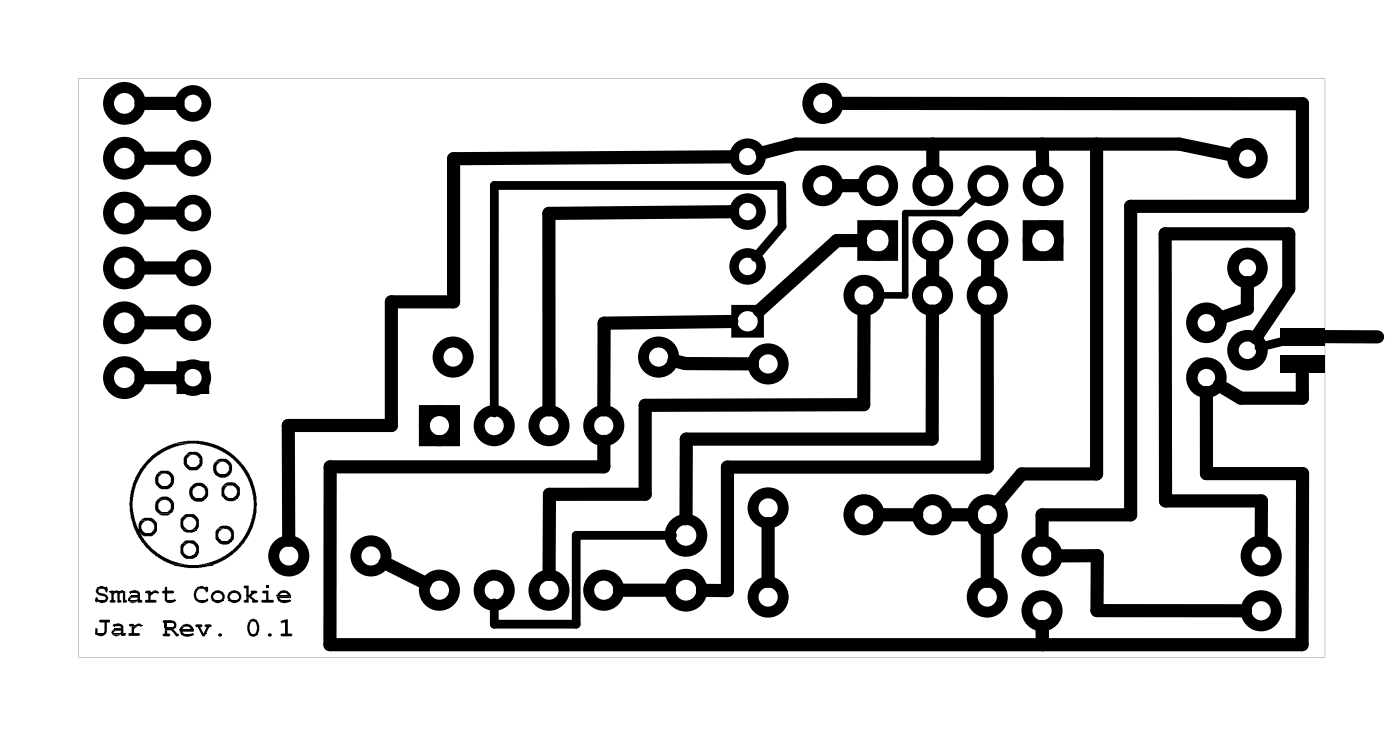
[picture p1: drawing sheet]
<svg xmlns="http://www.w3.org/2000/svg" width="65mm" height="34mm" viewBox="0 0 65 34" stroke-linecap="round" stroke-linejoin="round" font-family="sans-serif">
<g fill="#000">
<path d="M59.3 15.2h2.1v.8h-2.1zM59.3 16.4h2.1v.9h-2.1zM4.4 27.8h.6zM4.4 27.8h.6l-.3 .1zM4.4 29.3l.5 .1zM4.4 29.4h.5l-.3 .1zM4.4 27.9h.1zM4.4 29.1l.2 .2h-.2zM4.5 27.3h.1v.2h.4v.3h-.2l.1-.1-.1-.1-.3-.1zM4.5 27.6l.1 .2h-.2zM4.5 27.2h.5v.2h-.1l-.1-.1zM4.5 27.2h.5z"/>
<path d="M4.5 27.2h.3zM4.6 28.7h.5v.1h-.1l-.1 .5h-.1v-.5h-.2zM4.7 27.1l.1 .1zM4.9 27.2h.1zM5.1 27.4h.7zM5.1 27.4h.7v.4l.1 .1h-.2v-.4zM5.1 27.4h.2zM5.1 27.5h.2v.4h-.2l.1-.1zM5.2 29.2h.2l-.2 .1zM5.2 29.3l.6 .1zM5.2 29.4h.6zM5.2 29.4h.4l-.3 .1z"/>
<path d="M5.3 29.1h.4v.2h.1h-.3l.1-.1h-.4zM5.3 29.1h.4zM5.3 27.4h.2zM5.3 28.9h.3l.1 .2h-.1v-.1h-.4zM5.4 29.1h.1zM5.4 27.5h.2v.4h-.2zM5.5 27.4h.3zM6 27.7h.1l-.1 .1zM6 27.8h.6zM6 27.8h.6v.1zM6 27.8l.3 .1h-.2zM6 29h.6z"/>
<path d="M6 28.9h.2v.1h-.2zM6 29h.4l-.2 .1v.2h.2l.1 .1h-.5v-.1h.1v-.3zM6 27.6h.5v.2h.1h-.3l.1-.1h-.4zM6.1 27.6h.4zM6 27.4h.4l.1 .2h-.1l-.1-.1h-.3zM6.2 27.5l.1 .1zM6.3 24.5h.3zM6.3 24.5h.3l.2 .2h-.5zM6.4 24.7h.1zM6.4 24.7h.2l.3 .5 .5 .5 .5 .3 .8 .2h-.7l-.6-.3-.7-.6zM6.3 29l.2-.1 .1 .1zM6.5 29h.1z"/>
<path d="M6.5 24.1h.3l-.2 .1v.3h-.2zM6.5 24.7h.7zM6.6 24.7h.6l-.2 .1h-.3zM6.5 24.1l.2-.1h.4l.2 .2v.4l-.4 .1 .2-.1v-.3l-.2-.2zM6.7 27.4l.7 .1zM6.7 27.4h.3h-.3zM6.8 27.5h.4l-.2 .1v.2h.2l.1 .1h-.6v-.1h.2v-.3zM7 27.4l.2-.1 .2 .1zM7.3 21.9h.3l-.3 .2v.2l.3 .2h-.4v-.4zM7.3 23.2l.3-.1-.3 .2v.2l.3 .2h-.3h-.1zM7.3 22.5h.6zM7.3 23.7l.6 .1z"/>
<path d="M7.3 22.5l.6 .1-.4 .1zM7.3 23.8h.6l-.4 .1zM7.3 21.9l.1-.1h.5l.2 .3-.1 .4h-.3l.2-.1v-.3l-.1-.2zM7.3 23.1l.2-.1 .4 .1 .2 .2-.1 .4h-.3l.2-.2v-.2l-.2-.2h-.4zM7.6 28.7h.4l.2 .2v.1l-.2 .1 .1-.1-.1-.1-.4-.1zM7.6 28.8h.1v.3h-.1zM7.6 29.1h.5zM7.6 29.1h.5l-.1 .1 .3 .2-.1 .1-.3-.3h-.3zM7.6 29.2h.1v.1l.2 .1v.1l-.4-.1 .1-.1zM7.7 27.8h.5zM7.7 27.8h.4l-.3 .1zM7.7 27.2v.2h.4l-.1 .1h-.3l.1 .3h-.2v-.3h-.1v-.1h.1z"/>
<path d="M6.9 21.3l.9-.7 .2-.1h.8l-.6 .2-.6 .2-.4 .3-.6 .6-.3 .6-.2 .8 .1 .6 .2 .7h-.2l-.2-.8 .1-1 .3-.8zM8.1 26.2h1.7zM8 27.8h.2zM8.1 26.2h1.7l-1.1 .1zM8.3 29.1l.7 .1zM8.3 29.2h.7v.1h-.5l.1 .1h-.2zM8.4 29h.2l-.3 .1zM8.4 29.4h.6zM8.4 29.4h.6l-.4 .1zM8.4 24l.3-.1-.2 .2v.3l.2 .1h-.3zM8.4 25.2h.3l-.2 .1v.2l.2 .2h-.3zM8.5 24.5l.6 .1z"/>
<path d="M8.5 25.7l.6 .1zM8.5 24.6h.6l-.5 .1zM8.5 25.8h.6l-.1 .1h-.4zM8.5 23.8h.5l.2 .2v.4l-.1 .1h-.2l.2-.2v-.2l-.2-.2h-.4zM8.5 25.1l.5-.1 .2 .2v.4l-.1 .1h-.2l.2-.2v-.2l-.2-.1h-.4zM8.4 29l.2-.1h.2l.2 .2-.2-.1zM8.6 21.1h.3l-.2 .1v.3l.2 .1h-.3zM8.6 21.6l.7 .1zM8.1 20.5l1.1-.1 1.2 .4 .4 .3 .5 .5 .5 .9 .1 .5v.8l-.4 1-.7 .9-.9 .5-.7-.1 .6-.1 .7-.3 .6-.5 .4-.6 .3-1-.1-1-.5-1-.7-.6-1.1-.4zM8.7 21.7h.5l-.1 .1h-.3zM8.6 21l.2-.1 .4 .1 .2 .2v.4h-.1h-.3l.2-.1 .1-.3-.2-.1zM8.8 22.6l.3-.1-.2 .2v.3l.2 .1h-.3z"/>
<path d="M8.9 23.1h.6zM8.9 23.1h.6l-.1 .1h-.3zM8.8 29.3l.2 .1zM9.1 27.3h.1l-.1 .2v.2l.1 .1-.2-.1zM8.9 22.5l.2-.1h.4l.1 .3v.3l-.3 .1 .2-.2v-.3zM9.1 27.8h.5zM9.1 29l.3-.1v.1l-.1 .1 .1 .2h-.1zM9.1 27.2h.5v.2l-.2-.1zM9.1 27.8h.5l-.3 .1zM9.1 27.2h.5zM9.2 27.2h.3zM9.3 27.1l.1 .1z"/>
<path d="M9.3 29.3h.3zM9.3 29.3l.2 .1-.1 .1zM9.5 29h.3l-.2 .3h-.1l.1-.2zM9.5 27.2h.1zM9.5 27.8l.1-.1v.1zM9.8 27.5h.2l-.1 .1 .1 .2h-.2zM9.8 27.8h.6zM9.9 27.8h.4l-.3 .1zM9.9 21.4h.4l-.3 .2v.2l.2 .2h-.2l-.1-.1zM10 22h.7zM10 22h.6l-.4 .1zM9.9 27.4l.2-.1 .2 .1 .1 .1v.3h-.2l.1-.1-.1-.2z"/>
<path d="M10.1 24.5h.3l-.3 .2 .1 .3 .1 .1h-.2l-.1-.1v-.4zM10.1 25.1h.6zM10.1 25.1h.6l-.2 .1h-.2zM10.1 21.3l.4-.1 .2 .2 .1 .4-.1 .2h-.3l.2-.2v-.3l-.2-.1h-.4zM10.1 29.3h.2v.1l-.2 .1zM10.2 24.4l.3-.1 .3 .2v.5v.1h-.3l.2-.2v-.3l-.2-.1h-.4zM10.3 22.5h.3l-.2 .2v.3l.2 .1h-.2l-.1-.1zM10.4 23.1h.6zM10.4 23.1h.6l-.2 .1h-.2zM10.4 22.4l.1-.1 .4 .1 .2 .2v.4l-.3 .1 .2-.3v-.2l-.2-.1h-.4zM10.6 27.5h.2l-.1 .1 .1 .2h-.2zM10.6 27.8h.5z"/>
<path d="M10.6 27.8h.5l-.3 .1zM10.6 27.4l.2-.1 .3 .1 .1 .1-.1 .3h-.1l.1-.1-.1-.2zM11.3 27.1h.2v.5h-.1zM11.4 27.6h.3zM11.4 27.6h.2l.4 .3h-.3v-.1l-.3-.1zM11.4 27.7h.1v.2h-.2zM11.5 28.8h.2l-.1 .2 .1 .4h-.2v-.1zM11.5 29.4h.4zM11.6 29.4h.3l-.2 .1zM11.7 27.4h.2l-.4 .2zM11.5 28.7h.3l.2 .1v.2v.4h-.2l.1-.2-.1-.4zM12.1 27.4h.3v.4h.3v.1h-.6v-.1h.2v-.3h-.1z"/>
<path d="M12.3 27.1h.1v.1h-.1zM12.4 29.3h.2v.1l-.2 .1zM12.8 27.6h.7zM12.8 27.6h.7v.1h-.5l.1 .1h-.2zM12.9 27.5h.2l-.2 .1zM12.9 27.8h.6zM12.9 27.8h.6l-.4 .1zM13 28.8h.2zM13 27.4h.3l.2 .2-.2-.1h-.4zM13 28.7h.3v.6h.2v.2l-.5-.1v-.1h.2v-.5h-.2zM13.3 27.8h.2z"/>
<path d="M8.2 16.7h1.5v1.5h-1.5zM8.5 17.5a.47 .47 0 0 0 .9 0 .47 .47 0 0 0-.9 0z"/>
<path d="M33.9 14.1h1.5v1.5h-1.5zM34.2 14.9a.47 .47 0 0 0 .9 0 .47 .47 0 0 0-.9 0z"/>
<path d="M3.6 3.6v26.8h57.8v-26.8zM3.6 3.6h57.8v26.8h-57.8z"/>
</g>
<g fill="none" stroke="#000" stroke-width=".51">
<path d="M19.7 19h1.4v1.4h-1.4z"/>
<circle cx="5.8" cy="14.9" r=".74"/>
<circle cx="5.8" cy="17.5" r=".74"/>
<circle cx="5.8" cy="12.4" r=".74"/>
<circle cx="5.8" cy="9.9" r=".74"/>
<circle cx="5.8" cy="4.8" r=".74"/>
<circle cx="5.8" cy="7.3" r=".74"/>
<circle cx="20.4" cy="19.7" r=".7"/>
<circle cx="21" cy="16.5" r=".7"/>
<circle cx="22.9" cy="19.7" r=".7"/>
<circle cx="25.5" cy="19.7" r=".7"/>
<circle cx="28" cy="19.7" r=".7"/>
<circle cx="30.5" cy="16.5" r=".7"/>
<circle cx="35.6" cy="16.9" r=".7"/>
<circle cx="38.2" cy="4.8" r=".7"/>
<circle cx="38.2" cy="8.6" r=".7"/>
<circle cx="40.1" cy="13.7" r=".7"/>
<circle cx="43.2" cy="13.7" r=".7"/>
<circle cx="45.8" cy="13.7" r=".7"/>
<circle cx="13.4" cy="25.7" r=".7"/>
<circle cx="17.2" cy="25.7" r=".7"/>
<circle cx="20.4" cy="27.3" r=".7"/>
<circle cx="22.9" cy="27.3" r=".7"/>
<circle cx="25.5" cy="27.3" r=".7"/>
<circle cx="28" cy="27.3" r=".7"/>
<circle cx="31.8" cy="24.8" r=".74"/>
<circle cx="31.8" cy="27.3" r=".74"/>
<circle cx="35.6" cy="27.6" r=".7"/>
<circle cx="35.6" cy="23.5" r=".7"/>
<circle cx="40.1" cy="23.8" r=".7"/>
<circle cx="43.2" cy="23.8" r=".7"/>
<circle cx="45.8" cy="27.6" r=".7"/>
<circle cx="45.8" cy="23.8" r=".7"/>
<circle cx="48.3" cy="25.7" r=".7"/>
<circle cx="48.3" cy="28.3" r=".7"/>
<circle cx="58.5" cy="25.7" r=".7"/>
<circle cx="58.5" cy="28.3" r=".7"/>
</g>
<g fill="none" stroke="#000" stroke-width=".43">
<path d="M40 10.4h1.4v1.5h-1.4zM47.6 10.4h1.5v1.5h-1.5z"/>
<circle cx="40.7" cy="8.6" r=".73"/>
<circle cx="40.7" cy="11.1" r=".73"/>
<circle cx="43.3" cy="8.6" r=".73"/>
<circle cx="43.3" cy="11.1" r=".73"/>
<circle cx="45.8" cy="8.6" r=".73"/>
<circle cx="45.8" cy="11.1" r=".73"/>
<circle cx="48.4" cy="8.6" r=".73"/>
<circle cx="48.4" cy="11.1" r=".73"/>
</g>
<g fill="none" stroke="#000" stroke-width=".44">
<circle cx="8.9" cy="4.8" r=".62"/>
<circle cx="8.9" cy="14.9" r=".62"/>
<circle cx="8.9" cy="17.5" r=".62"/>
<circle cx="8.9" cy="12.4" r=".62"/>
<circle cx="8.9" cy="9.9" r=".62"/>
<circle cx="8.9" cy="7.3" r=".62"/>
<circle cx="34.7" cy="9.8" r=".62"/>
<circle cx="34.7" cy="12.3" r=".62"/>
<circle cx="34.7" cy="7.3" r=".62"/>
</g>
<circle cx="34.7" cy="14.9" r=".62" fill="none" stroke="#000" stroke-width=".05"/>
<g fill="none" stroke="#000" stroke-width=".53">
<circle cx="55.9" cy="14.9" r=".67"/>
<circle cx="55.9" cy="17.5" r=".67"/>
<circle cx="57.8" cy="16.2" r=".67"/>
</g>
<g fill="none" stroke="#000" stroke-width=".54">
<circle cx="57.8" cy="7.3" r=".67"/>
<circle cx="57.8" cy="12.4" r=".67"/>
</g>
<g fill="none" stroke="#000" stroke-width=".61">
<path d="M6.5 9.9h1.8M6.5 12.4h1.8M6.5 14.9h1.8M6.5 17.5h1.8M8.3 4.8h-1.8M8.3 7.3h-1.8M31.2 16.7l.6 .1h3.1M33.9 14.9l-5.9 .1v4M34 7.3h-13v6.7h-2.9v5.7h-4.7v5.3M34 9.8l-8.6 .1 .1 9.1M35.3 7.1l1.6-.4h17.8l2.5 .5M38.9 4.8h21.5v4.8h-8v14.2h-4.1v1.2"/>
<path d="M38.9 8.6h1M39.9 11.1h-1.1l-3.6 3.3M40.1 14.4l-.1 4.3-10.1 .1v4.1h-4.4v3.7M43.2 14.4v5.9h-11.4v3.7M43.2 11.9v1.1M43.2 6.7l.1 1.1M45.8 14.4v7.2h-12.1v5.7h-1.1M45.8 11.9v1.1M48.3 6.7v1.1M50.8 6.7v15.2h-3.4l-1.2 1.4M55.9 18.2v3.7h4.5v8h-45.1v-8.3h12.7v-1.2M57.8 13.1v1.2l-1.2 .4"/>
<path d="M58.2 15.6l1.6-2.2v-2.6h-5.8v12.4h4.5v1.8M60.4 15.6h3.5M60.4 17.1v1.3h-2.9l-1-.6M17.8 26.1l1.9 .9M28.7 27.3h2.3M35.6 24.2v2.7M40.8 23.8h1.7M44 23.8h1M45.8 24.6v2.3M48.3 29v.9M49 25.7h1.9v2.6h6.8"/>
</g>
<path d="M35 11.9l1.3-1.4-.1-1.9h-13.3v10.5M59.5 15.8l-1.1 .3M31.2 24.8h-4.5v4.1h-3.8v-1" fill="none" stroke="#000" stroke-width=".41"/>
<path d="M45.3 9.1l-.8 .8h-2.5v3.8h-1.4" fill="none" stroke="#000" stroke-width=".3"/>
</svg>
